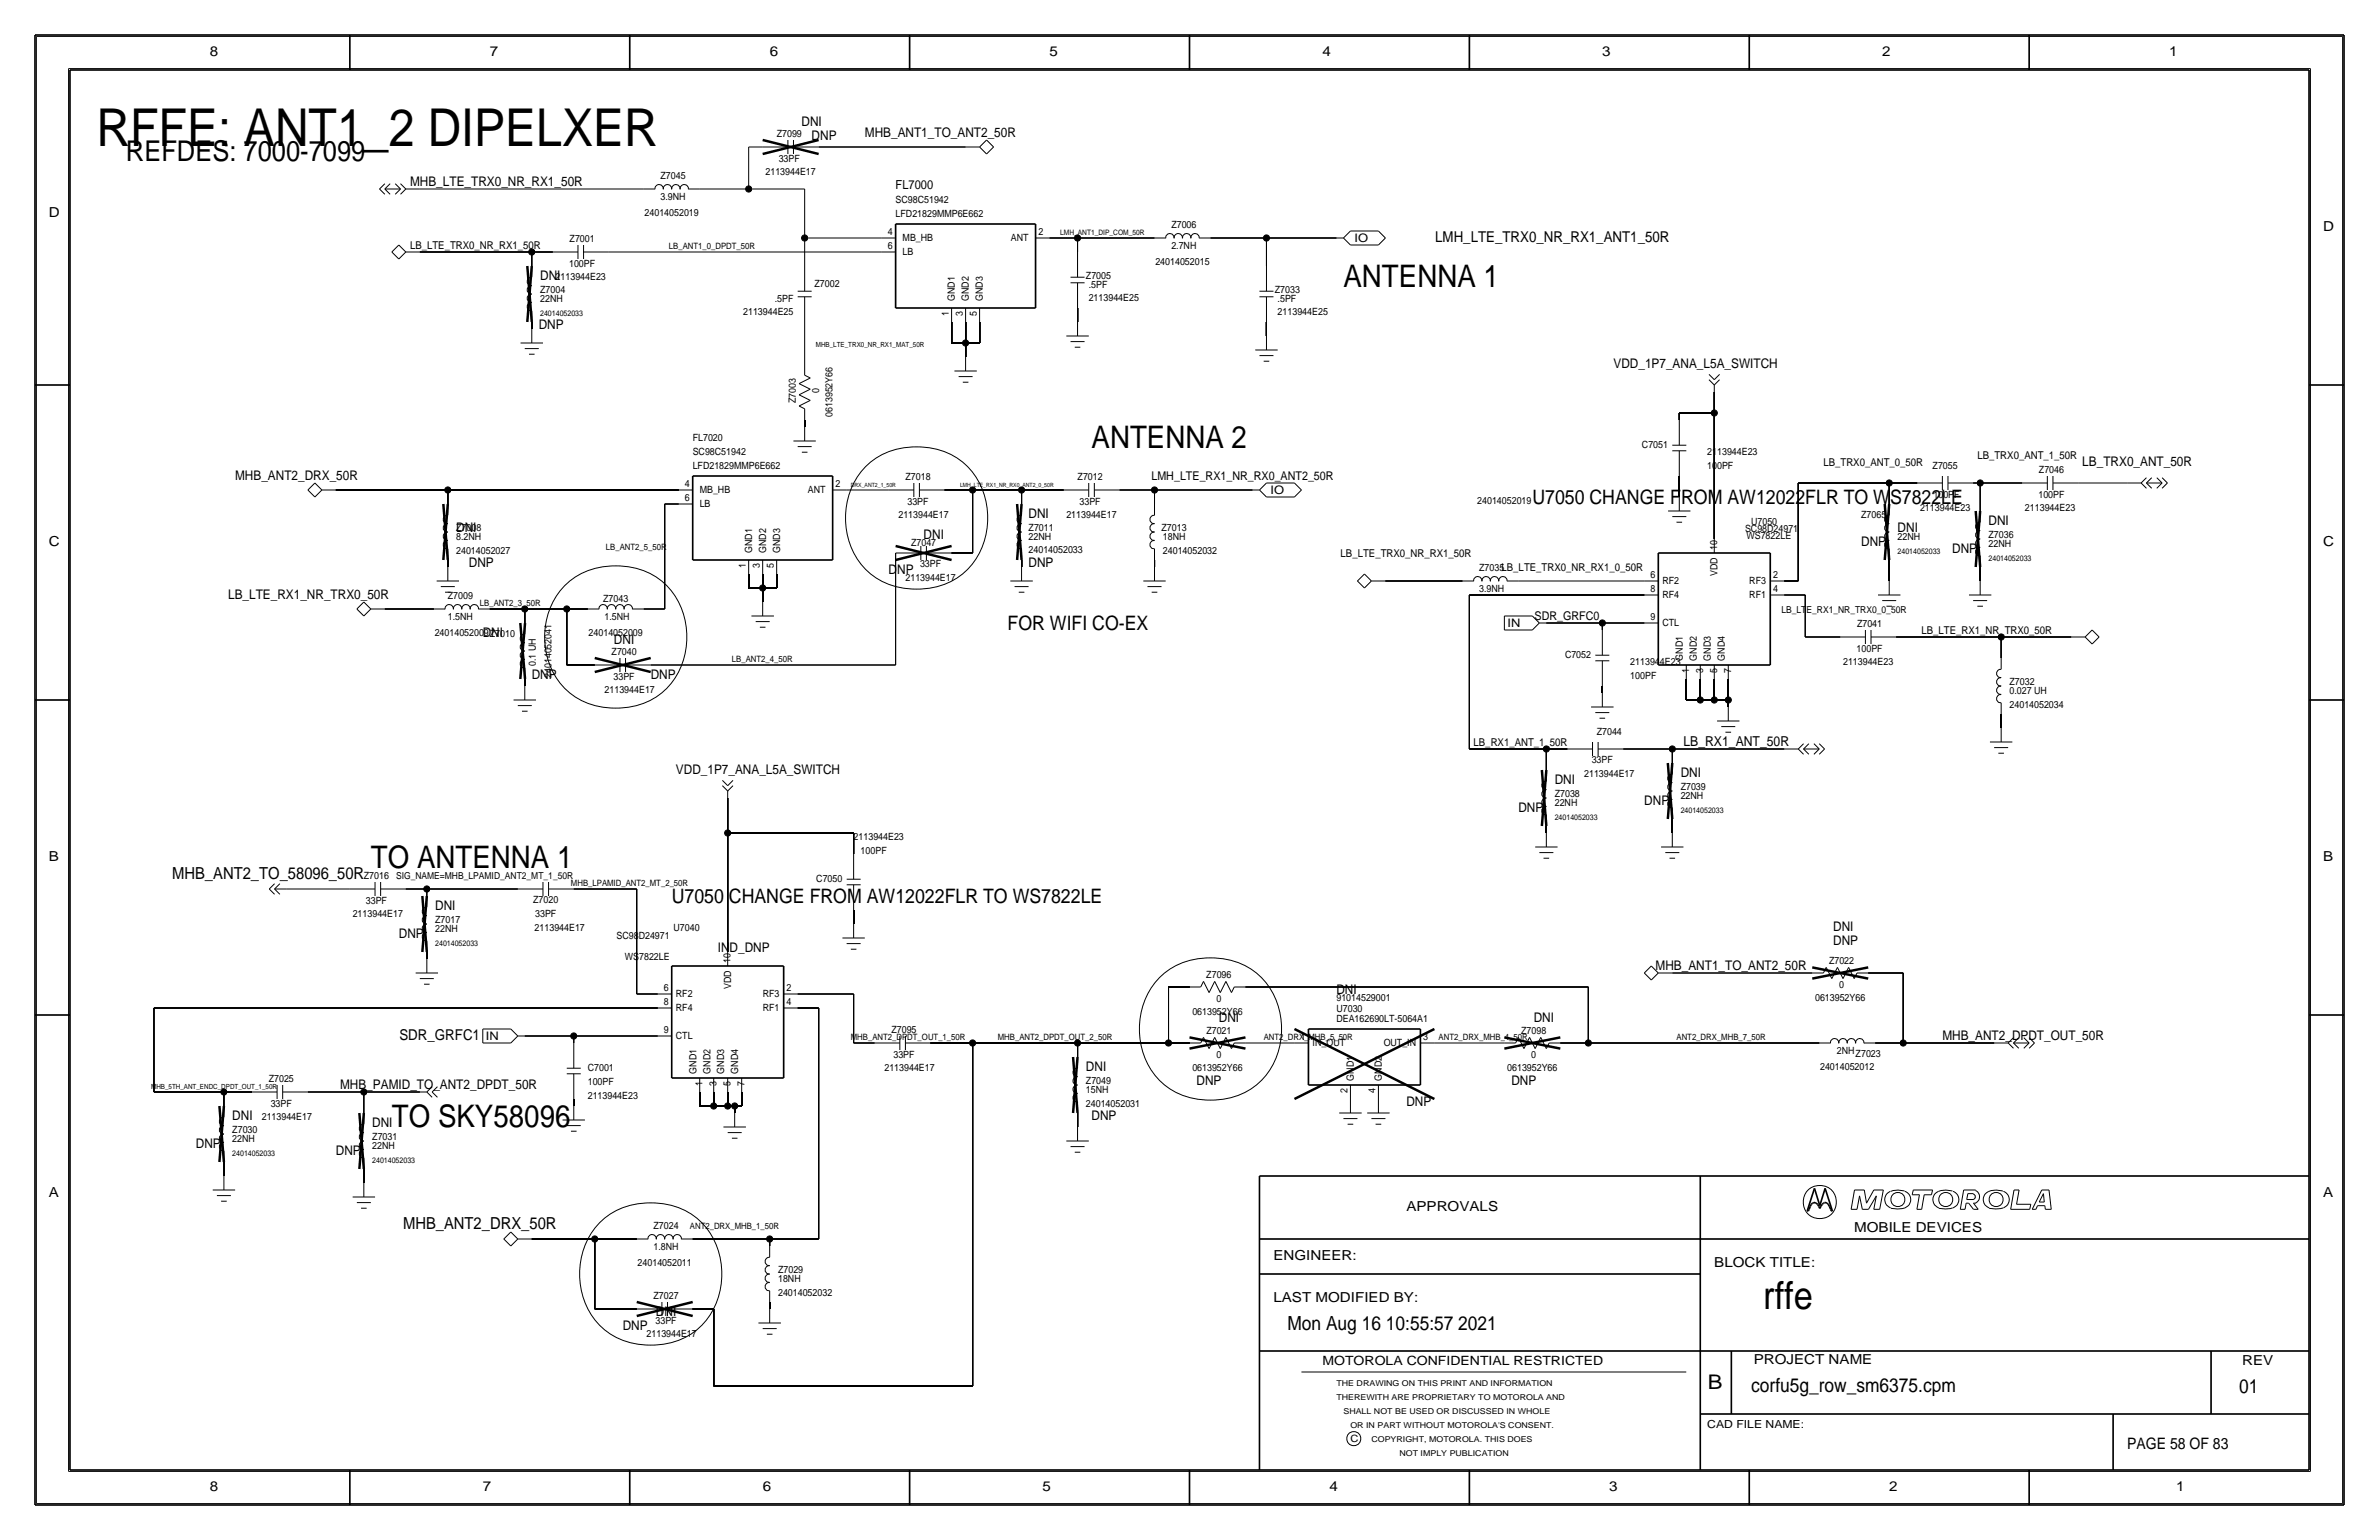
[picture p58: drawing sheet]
<svg xmlns="http://www.w3.org/2000/svg" width="432mm" height="279mm" viewBox="0 0 432 279" stroke-linecap="round" stroke-linejoin="round" font-family="sans-serif">
<defs><g id="words">
<text font-size="9.5" x="17.5" y="26.5">RFFE: ANT1_2 DIPELXER</text>
<text font-size="7" x="320" y="237.5">rffe</text>
<g font-size="5.6">
<text x="243.8" y="52.1">ANTENNA 1</text>
<text x="198.1" y="81.3">ANTENNA 2</text>
<text x="67.3" y="157.5">TO ANTENNA 1</text>
<text x="71.1" y="204.5">TO SKY58096</text>
</g>
<text font-size="5.2" x="22.9" y="29.2">REFDES: 7000-7099</text>
<text font-size="3.7" x="310" y="252.1">B</text>
<g font-size="3.6">
<text x="278.1" y="91.4">U7050 CHANGE FROM AW12022FLR TO WS7822LE</text>
<text x="182.9" y="114.3">FOR WIFI CO-EX</text>
<text x="121.9" y="163.8">U7050 CHANGE FROM AW12022FLR TO WS7822LE</text>
</g>
<g font-size="3.5">
<text x="233.7" y="241.3">Mon Aug 16 10:55:57 2021</text>
<text x="317.9" y="252.6">corfu5g_row_sm6375.cpm</text>
<text x="406.4" y="252.7">01</text>
</g>
<g font-size="3">
<text x="31.2" y="159.5">MHB_ANT2_TO_58096_50R</text>
<text x="73.2" y="223">MHB_ANT2_DRX_50R</text>
</g>
<text font-size="2.9" x="386.1" y="262.9">PAGE 58 OF 83</text>
<g font-size="2.7">
<text x="260.5" y="43.9">LMH_LTE_TRX0_NR_RX1_ANT1_50R</text>
<text x="72.5" y="188.7">SDR_GRFC1</text>
</g>
<g font-size="2.5">
<text x="38.1" y="10.2">8</text>
<text x="88.9" y="10.2">7</text>
<text x="139.7" y="10.2">6</text>
<text x="190.5" y="10.2">5</text>
<text x="240" y="10.2">4</text>
<text x="290.8" y="10.2">3</text>
<text x="341.6" y="10.2">2</text>
<text x="393.7" y="10.2">1</text>
<text x="8.9" y="39.4">D</text>
<text x="421.6" y="41.9">D</text>
<text x="8.9" y="99.1">C</text>
<text x="421.6" y="99.1">C</text>
<text x="305.6" y="135.4">LB_RX1_ANT_50R</text>
<text x="8.9" y="156.2">B</text>
<text x="421.6" y="156.2">B</text>
<text x="8.9" y="217.2">A</text>
<text x="255.3" y="219.7">APPROVALS</text>
<text x="421.6" y="217.2">A</text>
<text x="336.5" y="223.5">MOBILE DEVICES</text>
<text x="231.1" y="228.6">ENGINEER:</text>
<text x="311.1" y="229.9">BLOCK TITLE:</text>
<text x="231.1" y="236.2">LAST MODIFIED BY:</text>
<text x="318.3" y="247.5">PROJECT NAME</text>
<text x="407" y="247.6">REV</text>
<text x="38.1" y="270.5">8</text>
<text x="87.6" y="270.5">7</text>
<text x="138.4" y="270.5">6</text>
<text x="189.2" y="270.5">5</text>
<text x="241.3" y="270.5">4</text>
<text x="292.1" y="270.5">3</text>
<text x="342.9" y="270.5">2</text>
<text x="395" y="270.5">1</text>
</g>
<g font-size="2.4">
<text x="145.5" y="22.9">DNI</text>
<text x="147.3" y="25.4">DNP</text>
<text x="157" y="24.9">MHB_ANT1_TO_ANT2_50R</text>
<text x="74.4" y="33.8">MHB_LTE_TRX0_NR_RX1_50R</text>
<text x="98" y="50.8">DNI</text>
<text x="97.8" y="59.7">DNP</text>
<text x="292.9" y="66.8">VDD_1P7_ANA_L5A_SWITCH</text>
<text x="42.7" y="87.1">MHB_ANT2_DRX_50R</text>
<text x="378" y="84.6">LB_TRX0_ANT_50R</text>
<text x="186.7" y="94">DNI</text>
<text x="360.9" y="95.3">DNI</text>
<text x="82.8" y="96.5">DNI</text>
<text x="167.6" y="97.8">DNI</text>
<text x="337.8" y="99.1">DNP</text>
<text x="344.4" y="96.5">DNI</text>
<text x="354.3" y="100.3">DNP</text>
<text x="85.1" y="102.9">DNP</text>
<text x="161.3" y="104.1">DNP</text>
<text x="186.7" y="102.9">DNP</text>
<text x="41.4" y="108.7">LB_LTE_RX1_NR_TRX0_50R</text>
<text x="87.6" y="115.6">DNI</text>
<text x="111.4" y="116.8">DNI</text>
<text x="96.5" y="123.2">DNP</text>
<text x="118.1" y="123.2">DNP</text>
<text x="122.7" y="140.5">VDD_1P7_ANA_L5A_SWITCH</text>
<text x="282.2" y="142.2">DNI</text>
<text x="305.1" y="141">DNI</text>
<text x="275.6" y="147.3">DNP</text>
<text x="298.4" y="146">DNP</text>
<text x="79" y="165.1">DNI</text>
<text x="72.4" y="170.2">DNP</text>
<text x="130.3" y="172.7">IND_DNP</text>
<text x="332.7" y="168.9">DNI</text>
<text x="332.7" y="171.4">DNP</text>
<text x="300.5" y="176">MHB_ANT1_TO_ANT2_50R</text>
<text x="221.2" y="185.4">DNI</text>
<text x="242.6" y="180.3">DNI</text>
<text x="278.4" y="185.4">DNI</text>
<text x="352.6" y="188.7">MHB_ANT2_DPDT_OUT_50R</text>
<text x="61.7" y="197.6">MHB_PAMID_TO_ANT2_DPDT_50R</text>
<text x="197.1" y="194.3">DNI</text>
<text x="217.2" y="196.8">DNP</text>
<text x="274.3" y="196.8">DNP</text>
<text x="42.2" y="203.2">DNI</text>
<text x="198.1" y="203.2">DNP</text>
<text x="255.3" y="200.7">DNP</text>
<text x="35.6" y="208.3">DNP</text>
<text x="61" y="209.5">DNP</text>
<text x="67.6" y="204.5">DNI</text>
<text x="119.1" y="238.8">DNI</text>
<text x="113" y="241.3">DNP</text>
</g>
<g font-size="2.3">
<text x="162.6" y="34.3">FL7000</text>
<text x="240" y="247.6">MOTOROLA CONFIDENTIAL RESTRICTED</text>
</g>
<g font-size="2.2">
<text x="209" y="87.1">LMH_LTE_RX1_NR_RX0_ANT2_50R</text>
<text x="278.5" y="112.5">SDR_GRFC0</text>
</g>
<g font-size="2.1">
<text x="245.9" y="43.9">IO</text>
<text x="230.6" y="89.6">IO</text>
<text x="273.6" y="113.7">IN</text>
<text x="88.2" y="188.7">IN</text>
</g>
<g font-size="2">
<text x="74.4" y="45.2">LB_LTE_TRX0_NR_RX1_50R</text>
<text x="358.9" y="83.3">LB_TRX0_ANT_1_50R</text>
<text x="331" y="84.6">LB_TRX0_ANT_0_50R</text>
<text x="243.3" y="101.1">LB_LTE_TRX0_NR_RX1_50R</text>
<text x="348.7" y="115.1">LB_LTE_RX1_NR_TRX0_50R</text>
<text x="267.5" y="135.4">LB_RX1_ANT_1_50R</text>
<text x="309.9" y="259.1">CAD FILE NAME:</text>
</g>
<g font-size="1.8">
<text x="141" y="24.9">Z7099</text>
<text x="141.3" y="29.5">33PF</text>
<text x="119.9" y="32.5">Z7045</text>
<text x="138.9" y="31.7">2113944E17</text>
<text x="117" y="39.1">24014052019</text>
<text x="119.9" y="36.3">3.9NH</text>
<text x="162.6" y="36.8">SC98C51942</text>
<text x="162.6" y="39.4">LFD21829MMP6E662</text>
<text x="212.6" y="41.4">Z7006</text>
<text x="103.4" y="44">Z7001</text>
<text x="161.2" y="45.2">6</text>
<text x="161.2" y="42.7">4</text>
<text x="163.8" y="46.3">LB</text>
<text x="163.8" y="43.8">MB_HB</text>
<text x="183.5" y="43.8">ANT</text>
<text x="188.5" y="42.7">2</text>
<text x="212.6" y="45.2">2.7NH</text>
<text x="98" y="53.1">Z7004</text>
<text x="100.8" y="50.8">2113944E23</text>
<text x="103.3" y="48.5">100PF</text>
<text x="147.8" y="52.1">Z7002</text>
<text x="197.1" y="50.6">Z7005</text>
<text x="197.6" y="52.3">.5PF</text>
<text x="209.7" y="48">24014052015</text>
<text x="231.4" y="53.1">Z7033</text>
<text x="98" y="54.9">22NH</text>
<text x="134.9" y="57.2">2113944E25</text>
<text x="140.6" y="54.9">.5PF</text>
<text x="172.2" y="57.3" transform="rotate(-90 172.2 57.3)">1</text>
<text x="173.3" y="54.6" transform="rotate(-90 173.3 54.6)">GND1</text>
<text x="174.8" y="57.3" transform="rotate(-90 174.8 57.3)">3</text>
<text x="175.9" y="54.6" transform="rotate(-90 175.9 54.6)">GND2</text>
<text x="177.3" y="57.3" transform="rotate(-90 177.3 57.3)">5</text>
<text x="178.4" y="54.6" transform="rotate(-90 178.4 54.6)">GND3</text>
<text x="197.6" y="54.6">2113944E25</text>
<text x="231.9" y="54.9">.5PF</text>
<text x="231.9" y="57.2">2113944E25</text>
<text x="148.7" y="71.3" transform="rotate(-90 148.7 71.3)">0</text>
<text x="144.4" y="73.1" transform="rotate(-90 144.4 73.1)">Z7003</text>
<text x="151.1" y="75.7" transform="rotate(-90 151.1 75.7)">0613952Y66</text>
<text x="125.7" y="82.5">SC98C51942</text>
<text x="125.7" y="80">FL7020</text>
<text x="298" y="81.3">C7051</text>
<text x="309.9" y="82.6">2113944E23</text>
<text x="124.3" y="88.4">4</text>
<text x="125.7" y="85.1">LFD21829MMP6E662</text>
<text x="127" y="89.5">MB_HB</text>
<text x="146.6" y="89.5">ANT</text>
<text x="151.6" y="88.4">2</text>
<text x="164.3" y="87.1">Z7018</text>
<text x="195.6" y="87.1">Z7012</text>
<text x="309.9" y="85.1">100PF</text>
<text x="350.8" y="85.1">Z7055</text>
<text x="370.1" y="85.9">Z7046</text>
<text x="124.3" y="90.9">6</text>
<text x="127" y="92">LB</text>
<text x="163.1" y="94">2113944E17</text>
<text x="164.7" y="91.7">33PF</text>
<text x="193.6" y="94">2113944E17</text>
<text x="195.9" y="91.7">33PF</text>
<text x="268.1" y="91.4">24014052019</text>
<text x="317.8" y="95.3">U7050</text>
<text x="337.8" y="94">Z7065</text>
<text x="348.5" y="92.7">2113944E23</text>
<text x="350.9" y="90.4">100PF</text>
<text x="367.5" y="92.7">2113944E23</text>
<text x="370" y="90.4">100PF</text>
<text x="82.8" y="100.6">24014052027</text>
<text x="82.8" y="96.3">Z7008</text>
<text x="82.8" y="98">8.2NH</text>
<text x="136.5" y="100.3" transform="rotate(-90 136.5 100.3)">GND1</text>
<text x="139" y="100.3" transform="rotate(-90 139 100.3)">GND2</text>
<text x="141.6" y="100.3" transform="rotate(-90 141.6 100.3)">GND3</text>
<text x="165.4" y="99.1">Z7047</text>
<text x="186.7" y="100.3">24014052033</text>
<text x="186.7" y="98">22NH</text>
<text x="186.7" y="96.3">Z7011</text>
<text x="210.8" y="96.3">Z7013</text>
<text x="211.1" y="100.6">24014052032</text>
<text x="211.1" y="98">18NH</text>
<text x="311.7" y="99.8" transform="rotate(-90 311.7 99.8)">10</text>
<text x="316.7" y="96.5">SC98D24971</text>
<text x="317" y="97.8">WS7822LE</text>
<text x="344.4" y="98">22NH</text>
<text x="360.9" y="97.6">Z7036</text>
<text x="360.9" y="99.3">22NH</text>
<text x="135.4" y="103" transform="rotate(-90 135.4 103)">1</text>
<text x="137.9" y="103" transform="rotate(-90 137.9 103)">3</text>
<text x="140.5" y="103" transform="rotate(-90 140.5 103)">5</text>
<text x="164.3" y="105.4">2113944E17</text>
<text x="167" y="102.9">33PF</text>
<text x="268.5" y="103.6">Z7035LB_LTE_TRX0_NR_RX1_0_50R</text>
<text x="268.5" y="107.4">3.9NH</text>
<text x="299.6" y="104.9">6</text>
<text x="299.6" y="107.4">8</text>
<text x="301.8" y="106">RF2</text>
<text x="311.8" y="104.5" transform="rotate(-90 311.8 104.5)">VDD</text>
<text x="317.5" y="106">RF3</text>
<text x="321.8" y="104.9">2</text>
<text x="321.8" y="107.4">4</text>
<text x="81.3" y="112.5">1.5NH</text>
<text x="81.3" y="108.7">Z7009</text>
<text x="109.5" y="109.2">Z7043</text>
<text x="109.7" y="112.5">1.5NH</text>
<text x="299.6" y="112.5">9</text>
<text x="301.8" y="113.5">CTL</text>
<text x="301.8" y="108.6">RF4</text>
<text x="317.5" y="108.6">RF1</text>
<text x="337.1" y="113.8">Z7041</text>
<text x="78.9" y="115.3">24014052009Z7010</text>
<text x="106.8" y="115.3">24014052009</text>
<text x="111" y="118.9">Z7040</text>
<text x="284.1" y="119.4">C7052</text>
<text x="305.5" y="119.9" transform="rotate(-90 305.5 119.9)">GND1</text>
<text x="308" y="119.9" transform="rotate(-90 308 119.9)">GND2</text>
<text x="310.5" y="119.9" transform="rotate(-90 310.5 119.9)">GND3</text>
<text x="313.1" y="119.9" transform="rotate(-90 313.1 119.9)">GND4</text>
<text x="337" y="118.4">100PF</text>
<text x="97.3" y="120.9" transform="rotate(-90 97.3 120.9)">0.1 UH</text>
<text x="100.1" y="123" transform="rotate(-90 100.1 123)">24014052041</text>
<text x="109.7" y="125.7">2113944E17</text>
<text x="111.4" y="123.4">33PF</text>
<text x="295.9" y="123.2">100PF</text>
<text x="295.9" y="120.6">2113944E23</text>
<text x="306.6" y="122.1" transform="rotate(-90 306.6 122.1)">1</text>
<text x="309.1" y="122.1" transform="rotate(-90 309.1 122.1)">3</text>
<text x="311.7" y="122.1" transform="rotate(-90 311.7 122.1)">5</text>
<text x="314.2" y="122.1" transform="rotate(-90 314.2 122.1)">7</text>
<text x="334.5" y="120.7">2113944E23</text>
<text x="364.7" y="124.3">Z7032</text>
<text x="364.7" y="126">0.027 UH</text>
<text x="364.7" y="128.5">24014052034</text>
<text x="289.8" y="133.4">Z7044</text>
<text x="287.5" y="141">2113944E17</text>
<text x="288.9" y="138.4">33PF</text>
<text x="305.1" y="143.3">Z7039</text>
<text x="282.2" y="146.3">22NH</text>
<text x="282.2" y="144.6">Z7038</text>
<text x="305.1" y="145">22NH</text>
<text x="154.9" y="152.4">2113944E23</text>
<text x="156.2" y="154.9">100PF</text>
<text x="66" y="159.5">Z7016</text>
<text x="148.2" y="160">C7050</text>
<text x="64" y="166.4">2113944E17</text>
<text x="66.4" y="164.1">33PF</text>
<text x="79" y="167.4">Z7017</text>
<text x="96.8" y="163.8">Z7020</text>
<text x="97.1" y="166.4">33PF</text>
<text x="79" y="169.2">22NH</text>
<text x="97" y="168.9">2113944E17</text>
<text x="111.9" y="170.4">SC98D24971</text>
<text x="122.3" y="168.9">U7040</text>
<text x="113.4" y="174.2">WS7822LE</text>
<text x="120.5" y="179.8">6</text>
<text x="132.6" y="174.8" transform="rotate(-90 132.6 174.8)">10</text>
<text x="132.7" y="179.4" transform="rotate(-90 132.7 179.4)">VDD</text>
<text x="142.7" y="179.8">2</text>
<text x="219" y="177.4">Z7096</text>
<text x="332" y="174.9">Z7022</text>
<text x="333.8" y="179.2">0</text>
<text x="120.5" y="182.4">8</text>
<text x="122.7" y="183.5">RF4</text>
<text x="122.7" y="180.9">RF2</text>
<text x="138.4" y="183.5">RF1</text>
<text x="138.4" y="180.9">RF3</text>
<text x="142.7" y="182.4">4</text>
<text x="216.4" y="184.2">0613952Y66</text>
<text x="220.8" y="181.7">0</text>
<text x="242.6" y="185.4">DEA162690LT-5064A1</text>
<text x="242.6" y="181.6">91014529001</text>
<text x="242.6" y="183.5">U7030</text>
<text x="329.4" y="181.6">0613952Y66</text>
<text x="120.5" y="187.5">9</text>
<text x="122.7" y="188.5">CTL</text>
<text x="161.8" y="187.5">Z7095</text>
<text x="219" y="187.6">Z7021</text>
<text x="220.8" y="191.9">0</text>
<text x="236.1" y="188.7">1</text>
<text x="238.3" y="189.8">IN_OUT</text>
<text x="251.1" y="189.8">OUT_IN</text>
<text x="258.3" y="188.7">3</text>
<text x="276.1" y="187.6">Z7098</text>
<text x="277.9" y="191.9">0</text>
<text x="333.4" y="191.3">2NH</text>
<text x="336.8" y="191.8">Z7023</text>
<text x="48.8" y="196.3">Z7025</text>
<text x="106.7" y="196.9">100PF</text>
<text x="106.7" y="194.3">C7001</text>
<text x="126.4" y="194.8" transform="rotate(-90 126.4 194.8)">GND1</text>
<text x="127.5" y="197" transform="rotate(-90 127.5 197)">1</text>
<text x="128.9" y="194.8" transform="rotate(-90 128.9 194.8)">GND2</text>
<text x="130" y="197" transform="rotate(-90 130 197)">3</text>
<text x="131.5" y="194.8" transform="rotate(-90 131.5 194.8)">GND3</text>
<text x="132.6" y="197" transform="rotate(-90 132.6 197)">5</text>
<text x="134" y="194.8" transform="rotate(-90 134 194.8)">GND4</text>
<text x="135.1" y="197" transform="rotate(-90 135.1 197)">7</text>
<text x="160.5" y="194.3">2113944E17</text>
<text x="162.2" y="192">33PF</text>
<text x="197.1" y="196.6">Z7049</text>
<text x="216.4" y="194.3">0613952Y66</text>
<text x="245.7" y="196.1" transform="rotate(-90 245.7 196.1)">GND1</text>
<text x="250.8" y="196.1" transform="rotate(-90 250.8 196.1)">GND2</text>
<text x="273.6" y="194.3">0613952Y66</text>
<text x="330.4" y="194.1">24014052012</text>
<text x="47.5" y="203.2">2113944E17</text>
<text x="49.1" y="200.9">33PF</text>
<text x="106.7" y="199.4">2113944E23</text>
<text x="197.1" y="200.9">24014052031</text>
<text x="197.1" y="198.4">15NH</text>
<text x="244.6" y="198.3" transform="rotate(-90 244.6 198.3)">2</text>
<text x="249.7" y="198.3" transform="rotate(-90 249.7 198.3)">4</text>
<text x="42.2" y="207.3">22NH</text>
<text x="42.2" y="205.5">Z7030</text>
<text x="67.6" y="208.5">22NH</text>
<text x="67.6" y="206.8">Z7031</text>
<text x="118.6" y="226.8">1.8NH</text>
<text x="118.6" y="223">Z7024</text>
<text x="115.7" y="229.6">24014052011</text>
<text x="141.2" y="232.7">18NH</text>
<text x="141.2" y="230.9">Z7029</text>
<text x="118.6" y="235.7">Z7027</text>
<text x="141.2" y="235.2">24014052032</text>
<text x="117.4" y="242.6">2113944E17</text>
<text x="119" y="240.3">33PF</text>
<text x="245.1" y="261.6">C</text>
</g>
<g font-size="1.7">
<text x="323.3" y="111.3">LB_LTE_RX1_NR_TRX0_0_50R</text>
<text x="71.9" y="159.5">SIG_NAME=MHB_LPAMID_ANT2_MT_1_50R</text>
</g>
<g font-size="1.6">
<text x="121.4" y="45.2">LB_ANT1_0_DPDT_50R</text>
<text x="110" y="99.8">LB_ANT2_5_50R</text>
<text x="87.1" y="110">LB_ANT2_3_50R</text>
<text x="132.8" y="120.1">LB_ANT2_4_50R</text>
<text x="103.6" y="160.8">MHB_LPAMID_ANT2_MT_2_50R</text>
<text x="154.4" y="188.7">MHB_ANT2_DPDT_OUT_1_50R</text>
<text x="181.1" y="188.7">MHB_ANT2_DPDT_OUT_2_50R</text>
<text x="229.4" y="188.7">ANT2_DRX_MHB_5_50R</text>
<text x="261.1" y="188.7">ANT2_DRX_MHB_4_50R</text>
<text x="304.3" y="188.7">ANT2_DRX_MHB_7_50R</text>
<text x="125.2" y="223">ANT2_DRX_MHB_1_50R</text>
</g>
<g font-size="1.5">
<text x="242.6" y="251.5">THE DRAWING ON THIS PRINT AND INFORMATION</text>
<text x="242.6" y="254">THEREWITH ARE PROPRIETARY TO MOTOROLA AND</text>
<text x="243.8" y="256.5">SHALL NOT BE USED OR DISCUSSED IN WHOLE</text>
<text x="245.1" y="259.1">OR IN PART WITHOUT MOTOROLA'S CONSENT.</text>
<text x="248.9" y="261.6">COPYRIGHT, MOTOROLA. THIS DOES</text>
<text x="254" y="264.2">NOT IMPLY PUBLICATION</text>
</g>
<g font-size="1.4">
<text x="192.4" y="42.7">LMH_ANT1_DIP_COM_50R</text>
<text x="98" y="57.4">24014052033</text>
<text x="344.4" y="100.6">24014052033</text>
<text x="360.9" y="101.9">24014052033</text>
<text x="282.2" y="148.8">24014052033</text>
<text x="305.1" y="147.6">24014052033</text>
<text x="79" y="171.7">24014052033</text>
<text x="42.2" y="209.8">24014052033</text>
<text x="67.6" y="211.1">24014052033</text>
</g>
<g font-size="1.3">
<text x="148.1" y="63">MHB_LTE_TRX0_NR_RX1_MAT_50R</text>
<text x="27.4" y="197.6">MHB_5TH_ANT_ENDC_DPDT_OUT_1_50R</text>
</g>
<g font-size="1.1">
<text x="154.4" y="88.4">DRX_ANT2_1_50R</text>
<text x="174.3" y="88.4">LMH_LTE_RX1_NR_RX0_ANT2_0_50R</text>
</g>
</g></defs>
<!-- layer: Nets -->
<g fill="none" stroke="#000" stroke-width=".18">
<path d="M76.2 34.3h40.6zM127 34.3h8.9zM135.9 26.7h2.5zM135.9 34.3h10.2zM135.9 26.7v7.6zM146 34.3v8.9zM148.6 26.7h26.7zM76.2 45.7h20.3zM96.5 45.7h3.8zM96.5 58.4v1.3zM96.5 45.7v2.6zM110.5 45.7h49.5z"/>
<path d="M146 58.4v7.6zM146 43.2v5.1zM146.1 43.2h13.9zM172.7 58.4v3.8zM175.3 58.4v3.8zM177.8 58.4v3.8zM190.5 43.2h5.1zM195.6 55.9v2.5zM195.6 43.2v2.5zM195.6 43.2h14zM219.7 43.2h10.2zM229.9 58.4v2.6z"/>
<path d="M229.9 43.2v5.1zM229.9 43.2h12.7zM146 76.2v1.3zM172.7 62.2h2.6zM175.3 62.2v2.6zM175.3 62.2h2.5zM304.8 74.9v1.3zM304.8 74.9h6.3zM311.1 74.9v22.9zM311.1 71.1v3.8zM61 88.9h20.3zM81.3 88.9v2.5z"/>
<path d="M81.3 88.9h41.9zM120.6 91.4v19.1zM120.7 91.4h2.5zM153.7 88.9h7.6zM156.7 85.1a13.4 13.4 0 0 1 13.6-3.5 12.4 12.4 0 0 1 9 12.4 12.4 12.4 0 0 1-12.9 12.9 12.4 12.4 0 0 1-12.9-12.9 13.4 13.4 0 0 1 3.2-8.9zM171.4 88.9h5.1zM176.5 88.9h8.9zM176.5 88.9v11.4zM185.4 88.9v2.5zM185.4 88.9h7.6zM203.2 88.9h6.3zM209.5 88.9v2.5z"/>
<path d="M209.6 88.9h17.7zM304.8 86.4v3.8zM326.4 87.6h16.5zM326.4 87.6v17.8zM342.9 87.6v3.8zM342.9 87.6h5.1zM358.1 87.6h1.3zM359.4 87.6v5.1zM359.4 87.6h7.6zM377.2 87.6h8.9zM69.8 110.5h8.9zM81.3 101.6v1.3z"/>
<path d="M88.9 110.5h6.3zM95.2 110.5v2.5zM95.2 110.5h7.7zM102.1 106.7a13.4 13.4 0 0 1 13.6-3.5 12.4 12.4 0 0 1 9 12.4 12.4 12.4 0 0 1-12.9 12.9 12.4 12.4 0 0 1-12.9-12.9 13.4 13.4 0 0 1 3.2-8.9zM102.9 110.5v10.2zM102.9 110.5h3.8zM116.8 110.5h3.9zM135.9 106.7h2.5zM135.9 104.1v2.6zM138.4 106.7v2.5zM138.4 104.1v2.6zM138.4 106.7h2.6z"/>
<path d="M141 104.1v2.6zM162.6 100.3v20.4zM172.7 100.3h3.8zM185.4 101.6v1.3zM209.5 101.6v1.3zM251.5 105.4h13.9zM266.7 107.9h31.7zM266.7 108v27.9zM275.6 105.4h22.9zM280.7 113h10.1zM290.8 113v1.3zM290.8 113h7.7z"/>
<path d="M323.8 107.9h3.9zM323.9 105.4h2.5zM327.7 115.6h6.3zM327.7 107.9v7.7zM342.9 101.6v3.8zM344.2 115.6h19zM359.4 102.9v2.5zM363.2 115.6v3.8zM363.2 115.6h12.7zM95.2 123.2v1.3zM102.9 120.7h5zM118.1 120.7h44.5z"/>
<path d="M266.7 135.9h14zM280.7 135.9v3.8zM280.7 135.9h3.8zM290.8 124.5v1.2zM294.6 135.9h8.9zM303.5 135.9v2.5zM303.5 135.9h20.4zM306.1 123.2v3.8zM306.1 127h2.5zM308.6 123.2v3.8zM308.6 127h2.5zM311.1 123.2v3.8z"/>
<path d="M311.2 127h2.5zM313.7 127v1.3zM313.7 123.2v3.8zM363.2 129.5v2.6zM132.1 151.1v21.6zM132.1 144.8v6.3zM132.1 151.1h22.8zM154.9 151.1v3.8zM280.7 149.9v1.2zM303.5 148.6v2.5zM52.1 161.3h11.4zM73.7 161.3h3.8z"/>
<path d="M77.5 172.7v1.3zM77.5 161.3v1.3zM77.5 161.3h16.5zM104.1 161.3h11.5zM115.6 161.3v19zM154.9 165.1v2.5zM210 177.8a13.4 13.4 0 0 1 13.7-3.5 12.4 12.4 0 0 1 8.9 12.4 12.4 12.4 0 0 1-12.9 12.9 12.4 12.4 0 0 1-12.9-12.9 13.4 13.4 0 0 1 3.2-8.9zM212.1 179.1h3.8zM212.1 179.1v10.1zM226.1 179.1h62.2zM288.3 179.1v10.1zM303.5 176.5h25.4z"/>
<path d="M339.1 176.5h6.3zM345.4 176.5v12.7zM27.9 182.9h91.5zM27.9 182.9v15.2zM27.9 198.1h12.7zM40.6 198.1v2.6zM40.6 198.1h5.1zM55.9 198.1h10.1zM66 198.1v3.8zM66 198.1h10.2zM95.3 188h8.8zM104.1 199.4v1.3z"/>
<path d="M104.1 188v1.2zM104.1 188h15.3zM115.6 180.3h3.8zM127 198.1v2.6zM129.5 198.1v2.6zM132.1 198.1v2.6zM134.6 198.1v2.6zM144.8 180.3h10.1zM144.8 182.9h3.8zM148.6 182.9v41.9zM154.9 189.2h3.8zM154.9 180.3v8.9z"/>
<path d="M168.9 189.2h7.6zM176.5 189.2v62.3zM176.5 189.2h19.1zM195.6 189.2v2.6zM195.6 189.2h16.5zM212.1 189.2h3.8zM226.1 189.2h8.8zM260.3 189.2h12.7zM283.2 189.2h5.1zM288.3 189.2h41.9zM340.4 189.2h5zM345.4 189.2h16.6z"/>
<path d="M40.6 210.8v2.6zM66 212.1v2.5zM127 200.7h2.5zM129.5 200.7h2.6zM132.1 200.7h1.2zM133.3 200.7v1.2zM133.3 200.7h1.3zM195.6 201.9v2.6zM96.5 224.8h11.5zM107.9 237.5h7.7zM107.9 224.8v12.7zM107.9 224.8h7.7z"/>
<path d="M108.4 222.3a13.4 13.4 0 0 1 13.7-3.6 12.4 12.4 0 0 1 8.9 12.4 12.4 12.4 0 0 1-12.9 12.9 12.4 12.4 0 0 1-12.9-12.9 13.4 13.4 0 0 1 3.2-8.8zM125.7 224.8h14zM125.7 237.5h3.8zM129.5 237.5v14zM139.7 236.2v1.3zM139.7 224.8v1.3zM139.7 224.8h8.9zM129.5 251.5h47z"/>
</g>
<g fill="#000" stroke="#000" stroke-width=".18">
<circle cx="135.9" cy="34.3" r=".56"/>
<circle cx="96.5" cy="45.7" r=".56"/>
<circle cx="146" cy="43.2" r=".56"/>
<circle cx="195.6" cy="43.2" r=".56"/>
<circle cx="229.9" cy="43.2" r=".56"/>
<circle cx="175.3" cy="62.2" r=".56"/>
<circle cx="311.2" cy="74.9" r=".56"/>
<circle cx="81.3" cy="88.9" r=".56"/>
<circle cx="176.5" cy="88.9" r=".56"/>
<circle cx="185.4" cy="88.9" r=".56"/>
<circle cx="209.6" cy="88.9" r=".56"/>
<circle cx="342.9" cy="87.6" r=".56"/>
<circle cx="359.4" cy="87.6" r=".56"/>
<circle cx="95.2" cy="110.5" r=".56"/>
<circle cx="102.9" cy="110.5" r=".56"/>
<circle cx="138.4" cy="106.7" r=".56"/>
<circle cx="290.8" cy="113" r=".56"/>
<circle cx="363.2" cy="115.6" r=".56"/>
<circle cx="280.7" cy="135.9" r=".56"/>
<circle cx="303.5" cy="135.9" r=".56"/>
<circle cx="308.6" cy="127" r=".56"/>
<circle cx="311.2" cy="127" r=".56"/>
<circle cx="313.7" cy="127" r=".56"/>
<circle cx="132.1" cy="151.1" r=".56"/>
<circle cx="77.5" cy="161.3" r=".56"/>
<circle cx="40.6" cy="198.1" r=".56"/>
<circle cx="66" cy="198.1" r=".56"/>
<circle cx="104.1" cy="188" r=".56"/>
<circle cx="176.5" cy="189.2" r=".56"/>
<circle cx="195.6" cy="189.2" r=".56"/>
<circle cx="212.1" cy="189.2" r=".56"/>
<circle cx="288.3" cy="189.2" r=".56"/>
<circle cx="345.4" cy="189.2" r=".56"/>
<circle cx="129.5" cy="200.7" r=".56"/>
<circle cx="132.1" cy="200.7" r=".56"/>
<circle cx="133.3" cy="200.7" r=".56"/>
<circle cx="107.9" cy="224.8" r=".56"/>
<circle cx="139.7" cy="224.8" r=".56"/>
</g>
<!-- layer: Components -->
<g fill="none" stroke="#000" stroke-width=".18">
<path d="M68.9 34.3l.9 1zM69.8 34.3l1 1zM69.8 34.3h2.9zM69.8 34.3l1-1zM69.9 33.3l-1 1zM71.7 33.3l1 1zM71.7 35.3l1-1zM72.7 33.3l1 1zM73.7 34.3l-1 1zM73.7 34.3h2.5zM116.8 34.3h2.1zM118.9 34.3a.75 .75 0 0 1 .7-.8 .75 .75 0 0 1 .7 .8"/>
<path d="M120.4 34.3a.75 .75 0 0 1 .7-.8 .75 .75 0 0 1 .8 .8M121.9 34.3a.75 .75 0 0 1 .8-.8 .75 .75 0 0 1 .7 .8M123.4 34.3a.75 .75 0 0 1 .8-.8 .75 .75 0 0 1 .7 .8M125 34.3h2zM138.4 26.7h4.6zM143 25.4v2.5zM144 25.4v2.5zM144 26.7h4.6zM175.3 26.7h2.5zM177.8 26.7l1.3 1.2zM177.8 26.7l1.3-1.3zM179.1 25.4l1.2 1.3z"/>
<path d="M180.3 26.7l-1.2 1.2zM71.1 45.7l1.3 1.3zM72.4 44.4l-1.3 1.3zM72.4 47l1.3-1.3zM72.4 44.4l1.3 1.3zM73.7 45.7h2.5zM96.5 59.7v2.5zM96.5 56.4v2zM96.5 48.3v2zM96.5 50.3a.74 .74 0 0 0-.8 .8 .74 .74 0 0 0 .8 .7M96.5 53.4a.74 .74 0 0 0-.8 .7 .74 .74 0 0 0 .8 .8M96.5 54.9a.74 .74 0 0 0-.8 .8 .74 .74 0 0 0 .8 .7"/>
<path d="M96.5 51.9a.74 .74 0 0 0-.8 .7 .74 .74 0 0 0 .8 .7M100.3 45.7h4.6zM104.9 44.4v2.6zM105.9 45.7h4.6zM105.9 44.5v2.5zM144.8 52.8h2.5zM144.8 53.8h2.5zM146 53.8v4.6zM146 48.3v4.5zM160 43.2h2.6zM160 45.7h2.6zM172.7 55.9v2.5z"/>
<path d="M175.3 55.9v2.5zM177.8 55.9v2.5zM188 43.2h2.5zM194.3 51.3h2.5zM194.3 50.3h2.5zM195.6 51.3v4.6zM195.6 45.7v4.6zM195.6 58.4v2.6zM209.5 43.2h2.1zM211.6 43.2a.75 .75 0 0 1 .7-.8 .75 .75 0 0 1 .8 .8M213.1 43.2a.75 .75 0 0 1 .7-.8 .75 .75 0 0 1 .8 .8M214.6 43.2a.75 .75 0 0 1 .8-.8 .75 .75 0 0 1 .7 .8"/>
<path d="M216.2 43.2a.75 .75 0 0 1 .7-.8 .75 .75 0 0 1 .7 .8M217.7 43.2h2zM228.6 53.8h2.5zM228.6 52.8h2.5zM229.9 53.8v4.6zM229.9 48.3v4.5zM242.6 43.2h1.2zM243.8 43.2l1.3 1.3zM245.1 44.4h5.1zM245.1 41.9h5.1zM245.1 41.9l-1.3 1.3zM250.2 41.9l1.3 1.3z"/>
<path d="M251.5 43.2l-1.3 1.3zM94.5 62.2h4.1zM95.3 63.2h2.5zM96 64.3h1zM145 73.7l1 .5zM145 71.6l2.1 1zM145 71.6l2.1-1zM145 69.6l2.1-1zM145 73.7l2.1-1.1zM145 69.6l2.1 1zM146 66v2.1zM146 74.2v2z"/>
<path d="M146 77.5v2.5zM146.1 68.1l1 .5zM173.2 67.3h4.1zM174 68.3h2.5zM174.8 69.3h1zM175.3 64.8v2.5zM193.5 61h4.1zM194.3 62h2.5zM195.1 63h1zM227.8 63.5h4.1zM228.6 64.5h2.5zM229.4 65.5h1z"/>
<path d="M229.9 61v2.5zM304.8 76.2v4.6zM310.2 67.9l.9 1zM310.2 68.9l.9 .9zM311.1 68.9l1-1zM311.1 69.8l1-.9zM311.1 69.8v1.3zM55.9 88.9l1.2 1.3zM57.1 87.6l-1.2 1.3zM57.2 87.6l1.2 1.3zM58.4 88.9h2.6zM58.4 88.9l-1.2 1.3z"/>
<path d="M81.3 99.6v2zM81.3 91.4v2.1zM81.3 93.5a.74 .74 0 0 0-.9 .8 .74 .74 0 0 0 .9 .7M81.3 96.6a.74 .74 0 0 0-.9 .7 .74 .74 0 0 0 .9 .7M81.3 98.1a.74 .74 0 0 0-.9 .7 .74 .74 0 0 0 .9 .8M81.3 95a.74 .74 0 0 0-.9 .8 .74 .74 0 0 0 .9 .7M123.2 88.9h2.5zM123.2 91.4h2.5zM144 80h4.1zM144.8 81h2.5zM145.5 82h1.1zM151.1 88.9h2.6z"/>
<path d="M161.3 88.9h4.6zM165.9 87.6v2.6zM166.9 88.9h4.6zM166.9 87.6v2.6zM167.1 99.1v2.5zM168.1 99.1v2.5zM185.4 99.6v2zM185.4 91.4v2.1zM185.4 93.5a.74 .74 0 0 0-.8 .8 .74 .74 0 0 0 .8 .7M185.4 96.6a.74 .74 0 0 0-.8 .7 .74 .74 0 0 0 .8 .7M185.4 98.1a.74 .74 0 0 0-.8 .7 .74 .74 0 0 0 .8 .8M185.4 95a.74 .74 0 0 0-.8 .8 .74 .74 0 0 0 .8 .7"/>
<path d="M193 88.9h4.6zM197.6 87.6v2.6zM198.6 87.6v2.6zM198.6 88.9h4.6zM209.5 99.6v2zM209.5 91.4v2.1zM209.5 93.5a.74 .74 0 0 0-.8 .8 .74 .74 0 0 0 .8 .7M209.5 96.6a.74 .74 0 0 0-.8 .7 .74 .74 0 0 0 .8 .7M209.5 98.1a.74 .74 0 0 0-.8 .7 .74 .74 0 0 0 .8 .8M209.5 95a.74 .74 0 0 0-.8 .8 .74 .74 0 0 0 .8 .7M227.3 88.9h1.3zM228.6 88.9l1.3 1.3z"/>
<path d="M229.9 90.2h5zM229.9 87.6h5zM229.9 87.6l-1.3 1.3zM234.9 87.6l1.3 1.3zM236.2 88.9l-1.3 1.3zM302.8 92.7h4zM303.5 93.7h2.6zM303.5 81.8h2.6zM303.5 80.8h2.6zM304.3 94.7h1zM304.8 90.2v2.5zM304.8 81.8v4.6z"/>
<path d="M311.1 97.8v2.5zM342.9 99.6v2zM342.9 91.4v2.1zM342.9 93.5a.74 .74 0 0 0-.8 .8 .74 .74 0 0 0 .8 .7M342.9 96.6a.74 .74 0 0 0-.8 .7 .74 .74 0 0 0 .8 .7M342.9 98.1a.74 .74 0 0 0-.8 .7 .74 .74 0 0 0 .8 .8M342.9 95a.74 .74 0 0 0-.8 .8 .74 .74 0 0 0 .8 .7M348 87.6h4.6zM352.6 86.4v2.5zM353.6 87.6h4.5zM353.6 86.4v2.5zM359.4 92.7v2z"/>
<path d="M359.4 94.8a.74 .74 0 0 0-.8 .7 .74 .74 0 0 0 .8 .8M359.4 97.8a.74 .74 0 0 0-.8 .8 .74 .74 0 0 0 .8 .7M359.4 99.4a.74 .74 0 0 0-.8 .7 .74 .74 0 0 0 .8 .7M359.4 96.3a.74 .74 0 0 0-.8 .8 .74 .74 0 0 0 .8 .7M367 87.6h4.6zM371.6 86.4v2.5zM372.6 87.6h4.6zM372.6 86.4v2.5zM386.1 87.6h2.5zM388.6 87.6l1-.9zM388.6 87.6l1 1zM389.6 87.6l.9 1z"/>
<path d="M389.6 87.6l1-.9zM389.6 87.6h2.8zM391.5 88.6l.9-1zM391.5 86.7l.9 .9zM392.4 88.6l1-1zM392.4 86.7l1 .9zM64.8 110.5l1.2 1.3zM66 109.2l-1.2 1.3zM66 109.2l1.3 1.3zM67.3 110.5h2.5zM67.3 110.5l-1.3 1.3zM78.7 110.5h2.1z"/>
<path d="M79.2 105.4h4.1zM80 106.4h2.5zM80.8 110.5a.75 .75 0 0 1 .7-.8 .75 .75 0 0 1 .7 .8M80.8 107.4h1zM81.3 102.9v2.5zM82.3 110.5a.75 .75 0 0 1 .7-.8 .75 .75 0 0 1 .8 .8M83.8 110.5a.75 .75 0 0 1 .8-.8 .75 .75 0 0 1 .7 .8M85.3 110.5a.75 .75 0 0 1 .8-.8 .75 .75 0 0 1 .7 .8M86.9 110.5h2zM95.2 113v2.1zM95.2 118.2a.74 .74 0 0 0-.8 .7 .74 .74 0 0 0 .8 .7M95.2 115.1a.74 .74 0 0 0-.8 .7 .74 .74 0 0 0 .8 .8"/>
<path d="M95.2 116.6a.74 .74 0 0 0-.8 .8 .74 .74 0 0 0 .8 .7M95.2 119.7a.74 .74 0 0 0-.8 .7 .74 .74 0 0 0 .8 .8M106.7 110.5h2zM108.7 110.5a.75 .75 0 0 1 .7-.8 .75 .75 0 0 1 .8 .8M110.2 110.5a.75 .75 0 0 1 .8-.8 .75 .75 0 0 1 .7 .8M111.8 110.5a.75 .75 0 0 1 .7-.8 .75 .75 0 0 1 .7 .8M112.5 119.4v2.5zM113.3 110.5a.75 .75 0 0 1 .7-.8 .75 .75 0 0 1 .8 .8M113.5 119.4v2.5zM114.8 110.5h2zM135.9 101.6v2.5zM136.4 111.8h4.1z"/>
<path d="M137.2 112.8h2.5zM137.9 113.8h1zM138.4 109.2v2.6zM138.4 101.6v2.5zM141 101.6v2.5zM162.6 100.3h4.5zM168.1 100.3h4.6zM183.4 105.4h4.1zM184.2 106.4h2.5zM184.9 107.4h1zM185.4 102.9v2.5zM207.5 105.4h4.1z"/>
<path d="M208.3 106.4h2.5zM209 107.4h1.1zM209.5 102.9v2.5zM246.4 105.4l1.3 1.3zM247.6 104.1l1.3 1.3zM247.6 104.1l-1.2 1.3zM248.9 105.4l-1.3 1.3zM248.9 105.4h2.6zM265.4 105.4h2.1zM267.5 105.5a.75 .75 0 0 1 .7-.9 .75 .75 0 0 1 .7 .9M269 105.5a.75 .75 0 0 1 .7-.9 .75 .75 0 0 1 .8 .9M270.5 105.5a.75 .75 0 0 1 .7-.9 .75 .75 0 0 1 .8 .9"/>
<path d="M272 105.5a.75 .75 0 0 1 .8-.9 .75 .75 0 0 1 .7 .9M273 111.8h5.1zM273 111.8v2.5zM273 114.3h5.1zM273.6 105.4h2zM278.1 111.8l1.3 1.2zM279.4 113h1.3zM279.4 113l-1.3 1.3zM289.6 118.9h2.5zM289.6 119.9h2.5zM290.8 119.9v4.6zM290.8 114.3v4.6z"/>
<path d="M298.4 113h2.6zM298.4 107.9h2.6zM298.4 105.4h2.6zM321.3 107.9h2.5zM321.3 105.4h2.5zM334 115.6h4.6zM338.6 114.3v2.5zM339.6 115.6h4.6zM339.6 114.3v2.5zM340.9 107.9h4zM341.6 109h2.6zM342.4 110h1z"/>
<path d="M342.9 105.4v2.5zM357.4 107.9h4zM358.1 109h2.6zM358.9 110h1zM359.4 105.4v2.5zM359.4 100.8v2.1zM363.2 119.4v2zM375.9 115.6h2.6zM378.5 115.6l1.2 1.2zM378.5 115.6l1.2-1.3zM379.7 114.3l1.3 1.3zM381 115.6l-1.3 1.2z"/>
<path d="M93.2 127h4.1zM94 128h2.5zM94.7 129h1.1zM95.2 124.5v2.5zM95.2 121.2v2zM107.9 120.7h4.6zM113.5 120.7h4.6zM280.7 139.7v2zM284.5 135.9h4.6zM288.8 128.3h4.1zM289.1 134.6v2.6zM289.6 129.3h2.5z"/>
<path d="M290.1 135.9h4.5zM290.1 134.6v2.6zM290.3 130.3h1zM290.8 125.7v2.6zM303.5 138.4v2.1zM306.1 120.7v2.5zM308.6 120.7v2.5zM311.1 120.7v2.5zM311.7 130.8h4zM312.4 131.8h2.6zM313.2 132.8h1zM313.7 128.3v2.5z"/>
<path d="M313.7 120.7v2.5zM323.8 135.9h2.6zM326.4 135.9l1 1zM326.4 135.9l1-1zM327.4 135.9l.9-1zM327.4 135.9h2.8zM327.4 135.9l.9 1zM329.2 136.9l1-1zM329.2 134.9l1 1zM330.2 136.9l1-1zM330.2 134.9l1 1zM361.2 134.6h4.1z"/>
<path d="M361.9 135.6h2.6zM362.7 136.7h1zM363.2 132.1v2.5zM363.2 127.5v2zM363.2 121.5a.74 .74 0 0 0-.8 .7 .74 .74 0 0 0 .8 .7M363.2 124.5a.74 .74 0 0 0-.8 .7 .74 .74 0 0 0 .8 .8M363.2 126a.74 .74 0 0 0-.8 .8 .74 .74 0 0 0 .8 .7M363.2 123a.74 .74 0 0 0-.8 .7 .74 .74 0 0 0 .8 .8M131.1 141.6l1 .9zM131.1 142.5l1 1zM132.1 142.5l.9-.9zM132.1 143.5l.9-1z"/>
<path d="M132.1 143.5v1.3zM153.7 159.5h2.5zM154.9 154.9v4.6zM278.6 153.7h4.1zM279.4 154.7h2.5zM280.2 155.7h1zM280.7 151.1v2.6zM280.7 147.8v2.1zM280.7 141.8a.74 .74 0 0 0-.9 .7 .74 .74 0 0 0 .9 .8M280.7 144.8a.74 .74 0 0 0-.9 .8 .74 .74 0 0 0 .9 .7M280.7 146.4a.74 .74 0 0 0-.9 .7 .74 .74 0 0 0 .9 .7M280.7 143.3a.74 .74 0 0 0-.9 .7 .74 .74 0 0 0 .9 .8"/>
<path d="M301.5 153.7h4.1zM302.3 154.7h2.5zM303 155.7h1zM303.5 151.1v2.6zM303.5 146.6v2zM303.5 140.5a.74 .74 0 0 0-.8 .7 .74 .74 0 0 0 .8 .8M303.5 143.6a.74 .74 0 0 0-.8 .7 .74 .74 0 0 0 .8 .7M303.5 145.1a.74 .74 0 0 0-.8 .7 .74 .74 0 0 0 .8 .8M303.5 142a.74 .74 0 0 0-.8 .8 .74 .74 0 0 0 .8 .7M48.9 161.3l.9-1zM48.9 161.3l.9 1zM49.8 161.3l1 1z"/>
<path d="M49.8 161.3h2.3zM49.8 161.3l1-1zM63.5 161.3h4.6zM68.1 160v2.6zM69.1 160v2.6zM69.1 161.3h4.6zM75.4 176.5h4.1zM76.2 177.5h2.5zM77 178.6h1zM77.5 174v2.5zM77.5 170.7v2zM77.5 162.6v2z"/>
<path d="M77.5 164.6a.74 .74 0 0 0-.9 .8 .74 .74 0 0 0 .9 .7M77.5 167.7a.74 .74 0 0 0-.9 .7 .74 .74 0 0 0 .9 .8M77.5 169.2a.74 .74 0 0 0-.9 .8 .74 .74 0 0 0 .9 .7M77.5 166.2a.74 .74 0 0 0-.9 .7 .74 .74 0 0 0 .9 .7M94 161.3h4.6zM98.6 160v2.6zM99.6 160v2.6zM99.6 161.3h4.5zM132.1 172.7v2.6zM152.9 170.2h4.1zM153.7 171.2h2.5zM153.7 160.5h2.5z"/>
<path d="M154.4 172.2h1zM154.9 167.6v2.6zM154.9 160.5v4.6zM215.9 179.1h2zM218.4 178.1l-.5 1zM218.4 178.1l1.1 2zM220.5 178.1l-1 2zM220.5 178.1l1 2zM222.5 178.1l1 2zM222.5 178.1l-1 2zM224 179.1l-.5 1zM224 179.1h2.1z"/>
<path d="M298.4 176.5l1.3 1.3zM299.7 175.3l-1.3 1.2zM299.7 175.3l1.3 1.2zM301 176.5l-1.3 1.3zM301 176.5h2.5zM328.9 176.5h2.1zM331.5 175.5l-.5 1zM331.5 175.5l1 2zM333.5 175.5l-1 2zM333.5 175.5l1 2zM335.5 175.5l-1 2zM335.5 175.5l1 2z"/>
<path d="M337.1 176.5l-.6 1zM337.1 176.5h2zM45.7 198.1h4.6zM50.3 196.8v2.6zM51.3 198.1h4.6zM51.3 196.8v2.6zM76.2 198.1h1.3zM77.5 198.1l.9 1zM78.4 198.1l1 1zM78.4 197.2l-.9 .9zM79.4 197.2l-1 .9zM87.6 186.7h5.1z"/>
<path d="M87.6 186.7v2.5zM87.6 189.2h5.1zM92.7 186.7l1.3 1.3zM94 188l-1.3 1.2zM94 188h1.2zM102.9 194.8h2.5zM102.9 193.8h2.5zM104.1 194.8v4.6zM104.1 189.2v4.6zM119.4 188h2.5zM119.4 182.9h2.5zM119.4 180.3h2.5z"/>
<path d="M127 195.6v2.5zM129.5 195.6v2.5zM132.1 195.6v2.5zM134.6 195.6v2.5zM142.2 182.9h2.6zM142.2 180.3h2.6zM158.7 189.2h4.6zM163.3 188v2.5zM164.3 189.2h4.6zM164.3 188v2.5zM195.6 199.9v2zM195.6 191.8v2z"/>
<path d="M195.6 193.9a.74 .74 0 0 0-.9 .7 .74 .74 0 0 0 .9 .7M195.6 196.9a.74 .74 0 0 0-.9 .7 .74 .74 0 0 0 .9 .8M195.6 198.4a.74 .74 0 0 0-.9 .8 .74 .74 0 0 0 .9 .7M195.6 195.4a.74 .74 0 0 0-.9 .7 .74 .74 0 0 0 .9 .8M215.9 189.2h2zM218.4 188.2l-.5 1zM218.4 188.2l1.1 2zM220.5 188.2l-1 2zM220.5 188.2l1 2zM222.5 188.2l1 2zM222.5 188.2l-1 2zM224 189.2l-.5 1z"/>
<path d="M224 189.2h2.1zM234.9 189.2h2.6zM245.1 196.8v2.6zM245.1 199.4v2.5zM250.2 196.8v2.6zM250.2 199.4v2.5zM257.8 189.2h2.5zM273.1 189.2h2zM275.6 188.2l-.5 1zM275.6 188.2l1 2zM277.6 188.2l-1 2zM277.6 188.2l1 2z"/>
<path d="M279.7 188.2l1 2zM279.7 188.2l-1.1 2zM281.2 189.2l-.5 1zM281.2 189.2h2zM330.2 189.2h2zM332.2 189.3a.75 .75 0 0 1 .8-.9 .75 .75 0 0 1 .7 .9M333.8 189.3a.75 .75 0 0 1 .7-.9 .75 .75 0 0 1 .7 .9M335.3 189.3a.75 .75 0 0 1 .7-.9 .75 .75 0 0 1 .8 .9M336.8 189.3a.75 .75 0 0 1 .7-.9 .75 .75 0 0 1 .8 .9M338.3 189.2h2.1zM361.9 189.2h2.6zM364.5 189.2l1-.9z"/>
<path d="M364.5 189.2l1 1zM365.5 189.2l.9 1zM365.5 189.2l.9-.9zM365.5 189.2h2.8zM367.3 190.2l1-1zM367.3 188.3l1 .9zM368.3 190.2l1-1zM368.3 188.3l1 .9zM38.6 215.9h4.1zM39.4 216.9h2.5zM40.1 217.9h1zM40.6 213.4v2.5z"/>
<path d="M40.6 208.8v2zM40.6 200.7v2zM40.6 202.7a.74 .74 0 0 0-.8 .8 .74 .74 0 0 0 .8 .7M40.6 205.8a.74 .74 0 0 0-.8 .7 .74 .74 0 0 0 .8 .8M40.6 207.3a.74 .74 0 0 0-.8 .8 .74 .74 0 0 0 .8 .7M40.6 204.3a.74 .74 0 0 0-.8 .7 .74 .74 0 0 0 .8 .7M64 217.2h4.1zM64.8 218.2h2.5zM65.5 219.2h1zM66 214.6v2.6zM66 210.1v2zM66 201.9v2.1z"/>
<path d="M66 204a.74 .74 0 0 0-.8 .7 .74 .74 0 0 0 .8 .8M66 207.1a.74 .74 0 0 0-.8 .7 .74 .74 0 0 0 .8 .7M66 208.6a.74 .74 0 0 0-.8 .7 .74 .74 0 0 0 .8 .8M66 205.5a.74 .74 0 0 0-.8 .8 .74 .74 0 0 0 .8 .7M102.1 203.2h4.1zM102.9 204.2h2.5zM103.6 205.2h1zM104.1 200.7v2.5zM131.3 204.5h4.1zM132.1 205.5h2.5zM132.8 206.5h1.1zM133.3 201.9v2.6z"/>
<path d="M193.5 207h4.1zM194.3 208h2.5zM195.1 209h1zM195.6 204.5v2.5zM243.1 201.9h4zM243.8 202.9h2.6zM244.6 204h1zM248.2 201.9h4zM248.9 202.9h2.6zM249.7 204h1zM91.4 224.8l1.3 1.3zM92.7 223.5l-1.3 1.3z"/>
<path d="M92.7 223.5l1.3 1.3zM94 224.8l-1.3 1.3zM94 224.8h2.5zM115.6 237.5h4.5zM115.6 224.8h2zM117.6 224.8a.75 .75 0 0 1 .7-.8 .75 .75 0 0 1 .8 .8M119.1 224.8a.75 .75 0 0 1 .8-.8 .75 .75 0 0 1 .7 .8M120.1 236.2v2.6zM120.6 224.8a.75 .75 0 0 1 .8-.8 .75 .75 0 0 1 .7 .8M121.2 237.5h4.5zM121.2 236.2v2.6zM122.2 224.8a.75 .75 0 0 1 .7-.8 .75 .75 0 0 1 .7 .8"/>
<path d="M123.7 224.8h2zM139.7 234.2v2zM139.7 226.1v2zM139.7 237.5v2.5zM139.7 228.1a.74 .74 0 0 0-.8 .8 .74 .74 0 0 0 .8 .7M139.7 231.2a.74 .74 0 0 0-.8 .7 .74 .74 0 0 0 .8 .8M139.7 232.7a.74 .74 0 0 0-.8 .8 .74 .74 0 0 0 .8 .7M139.7 229.7a.74 .74 0 0 0-.8 .7 .74 .74 0 0 0 .8 .7M137.7 240h4zM138.4 241h2.6zM139.2 242.1h1z"/>
</g>
<g fill="none" stroke="#000" stroke-width=".45">
<path d="M138.4 27.9l10.2-2.5zM138.4 25.4l10.2 2.5zM95.7 48.3l.8 10.1zM96.5 48.3l-.8 10.1zM80.5 91.4l.8 10.2zM81.3 91.4l-.8 10.2zM162.6 99.1l10.1 2.5zM184.6 91.4l.8 10.2zM185.4 91.4l-.8 10.2zM342.1 91.4l.8 10.2zM342.9 91.4l-.8 10.2zM358.6 92.7l.8 10.2z"/>
<path d="M359.4 92.7l-.8 10.2zM94.4 113l.9 10.2zM95.3 113l-.9 10.2zM107.9 119.4l10.2 2.5zM162.6 101.6l10.1-2.5zM107.9 121.9l10.2-2.5zM279.9 139.7l.8 10.2zM280.7 139.7l-.8 10.2zM302.7 138.4l.8 10.2zM303.5 138.4l-.8 10.2zM76.7 162.6l.8 10.1zM77.5 162.6l-.8 10.1z"/>
<path d="M328.9 177.5l10.2-2zM328.9 175.5l10.2 2zM194.8 191.8l.8 10.1zM195.6 191.8l-.8 10.1zM215.9 190.2l10.2-2zM215.9 188.2l10.2 2zM234.9 199.4l25.4-12.7zM234.9 186.7l25.4 12.7zM273 190.2l10.2-2zM273 188.2l10.2 2zM39.8 200.7l.8 10.1zM40.6 200.7l-.8 10.1z"/>
<path d="M65.2 201.9l.8 10.2zM66 201.9l-.8 10.2zM115.6 238.8l10.1-2.6zM115.6 236.2l10.1 2.6z"/>
</g>
<g fill="none" stroke="#000" stroke-width=".3">
<path d="M162.6 55.9h25.4zM162.6 40.6h25.4zM162.6 40.6v15.3zM188 40.6v15.3zM125.7 86.4h25.4zM125.7 86.4v15.2zM151.1 86.4v15.2zM125.7 101.6h25.4zM301 100.3h20.3zM301 100.3v20.3zM321.3 100.3v20.4zM301 120.7h20.3z"/>
<path d="M121.9 175.3v20.3zM121.9 175.3h20.3zM142.2 175.3v20.3zM121.9 195.6h20.3zM237.5 186.7h20.3zM237.5 196.8h20.3zM237.5 186.7v10.2zM257.8 186.7v10.2z"/>
</g>
<!-- layer: Page Border and Title Block -->
<g fill="none" stroke="#000" stroke-width=".3">
<path d="M6.3 6.4v266.7zM6.4 6.4h419zM12.7 12.7h406.4zM12.7 12.7v254zM63.5 6.4v6.3zM114.3 6.4v6.3zM165.1 6.4v6.3zM215.9 6.3v6.4zM266.7 6.4v6.3zM317.5 6.4v6.3zM368.3 6.4v6.3zM419.1 12.7v254z"/>
<path d="M425.4 6.4v266.7zM6.3 69.8h6.4zM419.1 69.8h6.3zM6.3 127h6.4zM419.1 127h6.3zM6.3 184.1h6.4zM419.1 184.1h6.3zM228.6 213.4v53.3zM228.6 213.4h190.5zM308.6 213.4v53.3zM328 219.7h.2zM328.4 219.4l-.2 .3z"/>
<path d="M328.6 218.8l-.2 .6zM328.8 218.5l-.2 .3zM329 218.3l.2-.1zM329 218.3l-.2 .2zM329.2 218.2h.2zM329.3 215.6l-1.3 4.1zM329.3 215.6l1 3.1zM329.4 218.2l.2 .1zM329.6 218.3l.3 .2zM329.9 218.5l.2 .3zM330.1 218.8l.2 .5zM330.5 218.8l-.2 .5z"/>
<path d="M330.8 218.5l-.3 .3zM331 218.3l-.2 .2zM331 218.3l.2-.1zM331.2 218.2h.2zM331.3 215.6l1.3 4.1zM331.3 215.6l-1 3.1zM331.4 218.2l.2 .1zM331.6 218.3l.2 .2zM331.8 218.5l.2 .3zM332 218.8l.3 .6zM332.3 219.4l.1 .3zM332.4 219.7h.2z"/>
<path d="M228.6 231.1h80zM228.6 224.8h190.5zM228.6 245.1h190.5zM308.6 256.5h110.5zM314.2 245.1v11.4zM383.5 256.5v10.2zM401.3 245.1v11.4zM6.4 273h419zM12.7 266.7h406.4zM63.5 266.7v6.4zM114.3 266.7v6.4zM165.1 266.7v6.4z"/>
<path d="M215.9 266.7v6.3zM266.7 266.7v6.4zM317.5 266.7v6.4zM368.3 266.7v6.4z"/>
</g>
<g fill="none" stroke="#000" stroke-width=".18">
<path d="M6.6 6.6h418.6zM6.6 6.6v266.2zM12.4 12.4v254.6zM12.4 12.4h407zM419.4 12.4v254.6zM425.2 6.6v266.2zM336 219.4h1.1zM336.6 215.9h1.8zM336.6 215.9l-.6 3.5zM337.5 217l-.4 2.4zM337.5 217l.5 2.4zM338 219.4h1.1z"/>
<path d="M338.4 215.9l.4 2.4zM340.1 219.4h1.1zM340.1 215.9h1.7zM340.1 215.9l-1.3 2.4zM340.6 217l-1.5 2.4zM340.6 217l-.5 2.4zM341.8 215.9l-.6 3.5zM343.1 216.2a1.6 1.6 0 0 0-1 1.5 1.6 1.6 0 0 0 1.1 1.5M345.7 216.1h-.2a4 4 0 0 0-2.3 .1M345.7 216.2a1.59 1.59 0 0 1 1.1 1.5 1.59 1.59 0 0 1-1.1 1.5 5.1 5.1 0 0 1-2.5 0M347.1 216.8h1.3zM347.3 215.9l-.2 .9z"/>
<path d="M347.3 215.9h3.5zM347.9 219.4h.9zM348.4 216.8l-.5 2.6zM349.2 216.8l-.4 2.6zM349.2 216.8h1.4zM350.8 215.9l-.2 .9zM354.4 216.1a3.1 3.1 0 0 0-3.3 .7 1.62 1.62 0 0 0 .8 2.4M354.4 219.2a5.1 5.1 0 0 1-2.5 0M354.5 216.2a1.59 1.59 0 0 1 1 1.5 1.59 1.59 0 0 1-1 1.5M355.8 219.4h.9zM356.4 215.9h2.2zM356.4 215.9l-.6 3.5z"/>
<path d="M356.9 218.3l-.2 1.1zM356.9 218.3h.4zM357 217.6h1.2zM357.2 216.6l-.2 1zM357.2 216.6h1zM357.3 218.3l.9 1.1zM358.1 216.7a.5 .5 0 0 1 .4 .4 .5 .5 0 0 1-.4 .5M358.2 218.3l.9 1.1zM358.2 218.3h.4zM358.2 219.4h.9zM358.5 216a1.24 1.24 0 0 1 .8 1.1 1.24 1.24 0 0 1-.8 1.2M363.5 216.1a3.1 3.1 0 0 0-3.3 .7 1.62 1.62 0 0 0 .8 2.4"/>
<path d="M363.6 219.2a5.1 5.1 0 0 1-2.6 0M363.6 216.2a1.59 1.59 0 0 1 1.1 1.5 1.59 1.59 0 0 1-1.1 1.5M364.9 219.4h3.5zM365.6 215.9l-.7 3.5zM365.6 215.9h.9zM366 218.5h2.6zM366.5 215.9l-.5 2.6zM368.6 218.5l-.2 .9zM368.9 219.4h.6zM369.8 218.7h1.3zM369.8 218.7l-.3 .7zM370.1 218.1h.9z"/>
<path d="M370.6 215.9l-1.7 3.5zM370.6 215.9h1.3zM370.9 216.6l-.8 1.5zM370.9 216.6l.1 1.5zM371.1 218.7l.1 .7zM371.2 219.4h1.1zM371.9 215.9l.4 3.5zM236.2 248.9h69.9zM6.6 272.8h418.6zM12.4 267h407z"/>
<circle cx="330.3" cy="218.1" r="3"/>
<circle cx="344.5" cy="217.6" r="1.28"/>
<circle cx="353.2" cy="217.6" r="1.28"/>
<circle cx="362.3" cy="217.6" r="1.28"/>
<circle cx="245.7" cy="261" r="1.28"/>
</g>
<use href="#words"/>
</svg>
